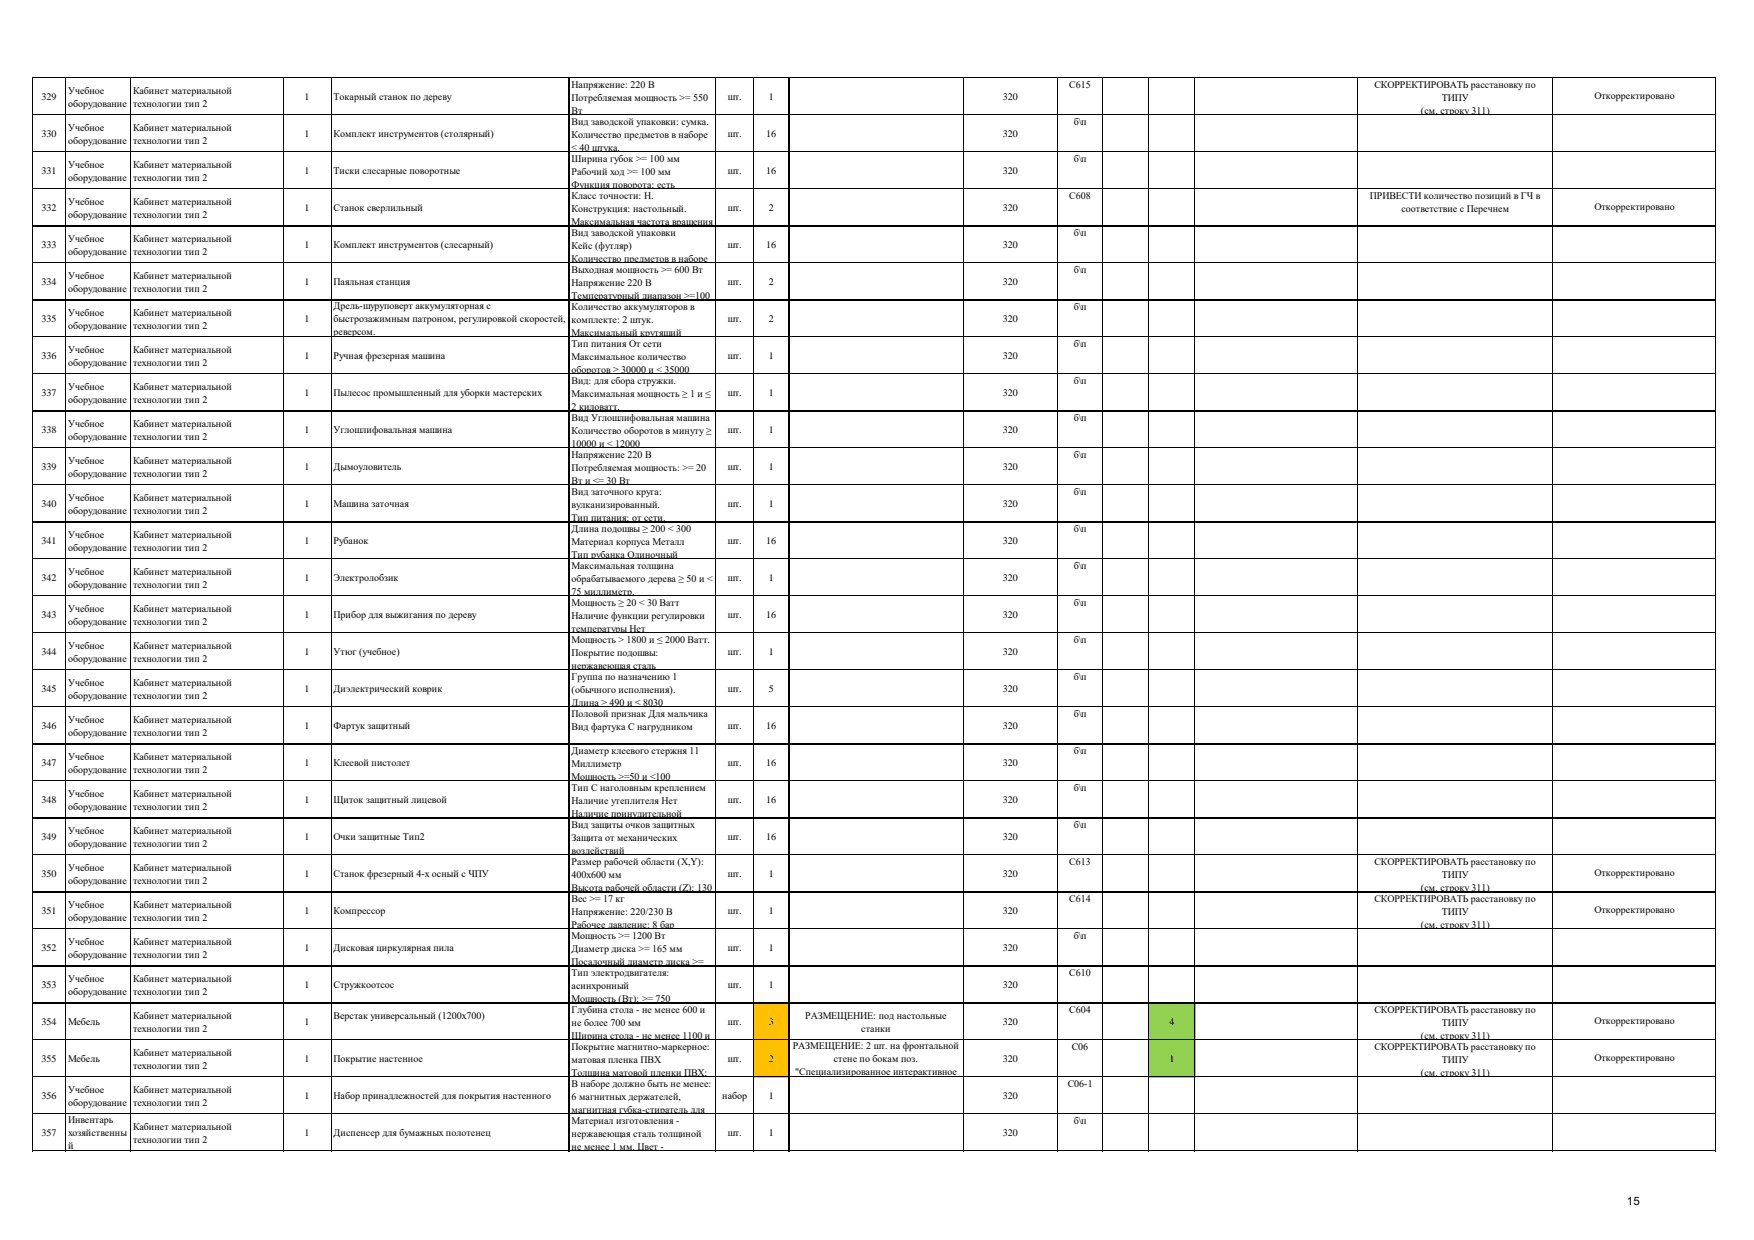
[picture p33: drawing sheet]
<svg xmlns="http://www.w3.org/2000/svg" width="297mm" height="210mm" viewBox="0 0 297 210" stroke-linecap="round" stroke-linejoin="round" font-family="sans-serif">
<defs><g id="words">
<text font-size="1.9" x="275.5" y="204">15</text>
<g font-size="1.7">
<text x="7" y="16.9">329</text>
<text x="11.5" y="15.8">Учебное</text>
<text x="22.5" y="15.8">Кабинет материальной</text>
<text x="51.6" y="16.9">1</text>
<text x="56.5" y="16.9">Токарный станок по дереву</text>
<text x="96.8" y="14.9">Напряжение: 220 В</text>
<text x="96.8" y="17.1">Потребляемая мощность &gt;= 550</text>
<text x="123.2" y="16.9">шт.</text>
<text x="130.2" y="16.9">1</text>
<text x="169.8" y="16.9">320</text>
<text x="181.1" y="14.9">С615</text>
<text x="232.7" y="14.9">СКОРРЕКТИРОВАТЬ расстановку по</text>
<text x="244.2" y="17.1">ТИПУ</text>
<text x="270" y="16.8">Откорректировано</text>
<text x="7" y="23.2">330</text>
<text x="11.5" y="18">оборудование</text>
<text x="11.5" y="22.1">Учебное</text>
<text x="22.5" y="18">технологии тип 2</text>
<text x="22.5" y="22.1">Кабинет материальной</text>
<text x="51.6" y="23.2">1</text>
<text x="56.5" y="23.2">Комплект инструментов (столярный)</text>
<text x="96.8" y="19.3">Вт</text>
<text x="96.8" y="21.2">Вид заводской упаковки: сумка.</text>
<text x="96.8" y="23.4">Количество предметов в наборе</text>
<text x="123.2" y="23.2">шт.</text>
<text x="129.7" y="23.2">16</text>
<text x="169.8" y="23.2">320</text>
<text x="181.8" y="21.2">б\п</text>
<text x="240.6" y="19.3">(см. строку 311)</text>
<text x="7" y="29.5">331</text>
<text x="11.5" y="24.3">оборудование</text>
<text x="11.5" y="28.4">Учебное</text>
<text x="22.5" y="24.3">технологии тип 2</text>
<text x="22.5" y="28.4">Кабинет материальной</text>
<text x="51.6" y="29.5">1</text>
<text x="56.5" y="29.5">Тиски слесарные поворотные</text>
<text x="96.8" y="25.6">≤ 40 штука.</text>
<text x="96.8" y="27.4">Ширина губок &gt;= 100 мм</text>
<text x="96.8" y="29.7">Рабочий ход &gt;= 100 мм</text>
<text x="123.2" y="29.5">шт.</text>
<text x="129.7" y="29.5">16</text>
<text x="169.8" y="29.5">320</text>
<text x="181.8" y="27.4">б\п</text>
<text x="7" y="35.7">332</text>
<text x="11.5" y="30.6">оборудование</text>
<text x="11.5" y="34.6">Учебное</text>
<text x="22.5" y="30.6">технологии тип 2</text>
<text x="22.5" y="34.6">Кабинет материальной</text>
<text x="51.6" y="35.7">1</text>
<text x="56.5" y="35.7">Станок сверлильный</text>
<text x="96.8" y="31.9">Функция поворота: есть</text>
<text x="96.8" y="33.7">Класс точности: Н.</text>
<text x="96.8" y="35.9">Конструкция: настольный.</text>
<text x="123.2" y="35.7">шт.</text>
<text x="130.2" y="35.7">2</text>
<text x="169.8" y="35.7">320</text>
<text x="181.1" y="33.7">С608</text>
<text x="232" y="33.7">ПРИВЕСТИ количество позиций в ГЧ в</text>
<text x="237.3" y="35.9">соответствие с Перечнем</text>
<text x="270" y="35.6">Откорректировано</text>
<text x="11.5" y="36.8">оборудование</text>
<text x="11.5" y="40.9">Учебное</text>
<text x="22.5" y="36.8">технологии тип 2</text>
<text x="22.5" y="40.9">Кабинет материальной</text>
<text x="96.8" y="38.1">Максимальная частота вращения</text>
<text x="96.8" y="40">Вид заводской упаковки</text>
<text x="181.8" y="40">б\п</text>
<text x="7" y="42">333</text>
<text x="11.5" y="43.1">оборудование</text>
<text x="11.5" y="47.2">Учебное</text>
<text x="22.5" y="43.1">технологии тип 2</text>
<text x="22.5" y="47.2">Кабинет материальной</text>
<text x="51.6" y="42">1</text>
<text x="56.5" y="42">Комплект инструментов (слесарный)</text>
<text x="96.8" y="42.2">Кейс (футляр)</text>
<text x="96.8" y="44.4">Количество предметов в наборе</text>
<text x="96.8" y="46.3">Выходная мощность &gt;= 600 Вт</text>
<text x="123.2" y="42">шт.</text>
<text x="129.7" y="42">16</text>
<text x="169.8" y="42">320</text>
<text x="181.8" y="46.3">б\п</text>
<text x="7" y="48.3">334</text>
<text x="11.5" y="49.4">оборудование</text>
<text x="11.5" y="53.4">Учебное</text>
<text x="22.5" y="49.4">технологии тип 2</text>
<text x="22.5" y="53.4">Кабинет материальной</text>
<text x="51.6" y="48.3">1</text>
<text x="56.5" y="48.3">Паяльная станция</text>
<text x="56.5" y="52.3">Дрель-шуруповерт аккумуляторная с</text>
<text x="96.8" y="48.5">Напряжение 220 В</text>
<text x="96.8" y="50.7">Температурный диапазон &gt;=100</text>
<text x="96.8" y="52.5">Количество аккумуляторов в</text>
<text x="123.2" y="48.3">шт.</text>
<text x="130.2" y="48.3">2</text>
<text x="169.8" y="48.3">320</text>
<text x="181.8" y="52.5">б\п</text>
<text x="7" y="54.6">335</text>
<text x="11.5" y="55.7">оборудование</text>
<text x="11.5" y="59.7">Учебное</text>
<text x="22.5" y="55.7">технологии тип 2</text>
<text x="22.5" y="59.7">Кабинет материальной</text>
<text x="51.6" y="54.6">1</text>
<text x="56.5" y="54.6">быстрозажимным патроном, регулировкой скоростей,</text>
<text x="56.5" y="56.8">реверсом.</text>
<text x="96.8" y="54.7">комплекте: 2 штук.</text>
<text x="96.8" y="56.9">Максимальный крутящий</text>
<text x="96.8" y="58.8">Тип питания От сети</text>
<text x="123.2" y="54.6">шт.</text>
<text x="130.2" y="54.6">2</text>
<text x="169.8" y="54.6">320</text>
<text x="181.8" y="58.8">б\п</text>
<text x="7" y="60.8">336</text>
<text x="11.5" y="61.9">оборудование</text>
<text x="11.5" y="66">Учебное</text>
<text x="22.5" y="61.9">технологии тип 2</text>
<text x="22.5" y="66">Кабинет материальной</text>
<text x="51.6" y="60.8">1</text>
<text x="56.5" y="60.8">Ручная фрезерная машина</text>
<text x="96.8" y="61">Максимальное количество</text>
<text x="96.8" y="63.2">оборотов ≥ 30000 и &lt; 35000</text>
<text x="96.8" y="65.1">Вид: для сбора стружки.</text>
<text x="123.2" y="60.8">шт.</text>
<text x="130.2" y="60.8">1</text>
<text x="169.8" y="60.8">320</text>
<text x="181.8" y="65.1">б\п</text>
<text x="7" y="67.1">337</text>
<text x="11.5" y="68.2">оборудование</text>
<text x="22.5" y="68.2">технологии тип 2</text>
<text x="51.6" y="67.1">1</text>
<text x="56.5" y="67.1">Пылесос промышленный для уборки мастерских</text>
<text x="96.8" y="67.3">Максимальная мощность ≥ 1 и ≤</text>
<text x="96.8" y="69.5">2 киловатт.</text>
<text x="96.8" y="71.3">Вид Углошлифовальная машина</text>
<text x="123.2" y="67.1">шт.</text>
<text x="130.2" y="67.1">1</text>
<text x="169.8" y="67.1">320</text>
<text x="181.8" y="71.3">б\п</text>
<text x="7" y="73.4">338</text>
<text x="11.5" y="72.3">Учебное</text>
<text x="11.5" y="74.5">оборудование</text>
<text x="22.5" y="72.3">Кабинет материальной</text>
<text x="22.5" y="74.5">технологии тип 2</text>
<text x="51.6" y="73.4">1</text>
<text x="56.5" y="73.4">Углошлифовальная машина</text>
<text x="96.8" y="73.5">Количество оборотов в минуту ≥</text>
<text x="96.8" y="75.7">10000 и &lt; 12000</text>
<text x="96.8" y="77.6">Напряжение 220 В</text>
<text x="123.2" y="73.4">шт.</text>
<text x="130.2" y="73.4">1</text>
<text x="169.8" y="73.4">320</text>
<text x="181.8" y="77.6">б\п</text>
<text x="7" y="79.6">339</text>
<text x="11.5" y="78.5">Учебное</text>
<text x="11.5" y="80.7">оборудование</text>
<text x="22.5" y="78.5">Кабинет материальной</text>
<text x="22.5" y="80.7">технологии тип 2</text>
<text x="51.6" y="79.6">1</text>
<text x="56.5" y="79.6">Дымоуловитель</text>
<text x="96.8" y="79.8">Потребляемая мощность: &gt;= 20</text>
<text x="96.8" y="82">Вт и &lt;= 30 Вт</text>
<text x="96.8" y="83.9">Вид заточного круга:</text>
<text x="123.2" y="79.6">шт.</text>
<text x="130.2" y="79.6">1</text>
<text x="169.8" y="79.6">320</text>
<text x="181.8" y="83.9">б\п</text>
<text x="7" y="85.9">340</text>
<text x="11.5" y="84.8">Учебное</text>
<text x="11.5" y="87">оборудование</text>
<text x="22.5" y="84.8">Кабинет материальной</text>
<text x="22.5" y="87">технологии тип 2</text>
<text x="51.6" y="85.9">1</text>
<text x="56.5" y="85.9">Машина заточная</text>
<text x="96.8" y="86.1">вулканизированный.</text>
<text x="96.8" y="88.3">Тип питания: от сети.</text>
<text x="123.2" y="85.9">шт.</text>
<text x="130.2" y="85.9">1</text>
<text x="169.8" y="85.9">320</text>
<text x="7" y="92.2">341</text>
<text x="11.5" y="91.1">Учебное</text>
<text x="11.5" y="93.3">оборудование</text>
<text x="22.5" y="91.1">Кабинет материальной</text>
<text x="22.5" y="93.3">технологии тип 2</text>
<text x="51.6" y="92.2">1</text>
<text x="56.5" y="92.2">Рубанок</text>
<text x="96.8" y="90.1">Длина подошвы ≥ 200 &lt; 300</text>
<text x="96.8" y="92.3">Материал корпуса Металл</text>
<text x="96.8" y="94.5">Тип рубанка Одиночный</text>
<text x="123.2" y="92.2">шт.</text>
<text x="129.7" y="92.2">16</text>
<text x="169.8" y="92.2">320</text>
<text x="181.8" y="90.1">б\п</text>
<text x="7" y="98.4">342</text>
<text x="11.5" y="97.3">Учебное</text>
<text x="11.5" y="99.5">оборудование</text>
<text x="22.5" y="97.3">Кабинет материальной</text>
<text x="22.5" y="99.5">технологии тип 2</text>
<text x="51.6" y="98.4">1</text>
<text x="56.5" y="98.4">Электролобзик</text>
<text x="96.8" y="96.4">Максимальная толщина</text>
<text x="96.8" y="98.6">обрабатываемого дерева ≥ 50 и &lt;</text>
<text x="96.8" y="100.8">75 миллиметр.</text>
<text x="123.2" y="98.4">шт.</text>
<text x="130.2" y="98.4">1</text>
<text x="169.8" y="98.4">320</text>
<text x="181.8" y="96.4">б\п</text>
<text x="7" y="104.7">343</text>
<text x="11.5" y="103.6">Учебное</text>
<text x="11.5" y="105.8">оборудование</text>
<text x="22.5" y="103.6">Кабинет материальной</text>
<text x="22.5" y="105.8">технологии тип 2</text>
<text x="51.6" y="104.7">1</text>
<text x="56.5" y="104.7">Прибор для выжигания по дереву</text>
<text x="96.8" y="102.7">Мощность ≥ 20 &lt; 30 Ватт</text>
<text x="96.8" y="104.9">Наличие функции регулировки</text>
<text x="96.8" y="107.1">температуры Нет</text>
<text x="123.2" y="104.7">шт.</text>
<text x="129.7" y="104.7">16</text>
<text x="169.8" y="104.7">320</text>
<text x="181.8" y="102.7">б\п</text>
<text x="7" y="111">344</text>
<text x="11.5" y="109.9">Учебное</text>
<text x="11.5" y="112.1">оборудование</text>
<text x="22.5" y="109.9">Кабинет материальной</text>
<text x="22.5" y="112.1">технологии тип 2</text>
<text x="51.6" y="111">1</text>
<text x="56.5" y="111">Утюг (учебное)</text>
<text x="96.8" y="108.9">Мощность &gt; 1800 и ≤ 2000 Ватт.</text>
<text x="96.8" y="111.1">Покрытие подошвы:</text>
<text x="96.8" y="113.3">нержавеющая сталь</text>
<text x="123.2" y="111">шт.</text>
<text x="130.2" y="111">1</text>
<text x="169.8" y="111">320</text>
<text x="181.8" y="108.9">б\п</text>
<text x="7" y="117.2">345</text>
<text x="11.5" y="116.1">Учебное</text>
<text x="11.5" y="118.3">оборудование</text>
<text x="22.5" y="116.1">Кабинет материальной</text>
<text x="22.5" y="118.3">технологии тип 2</text>
<text x="51.6" y="117.2">1</text>
<text x="56.5" y="117.2">Диэлектрический коврик</text>
<text x="96.8" y="115.2">Группа по назначению 1</text>
<text x="96.8" y="117.4">(обычного исполнения).</text>
<text x="96.8" y="119.6">Длина ≥ 490 и ≤ 8030</text>
<text x="123.2" y="117.2">шт.</text>
<text x="130.2" y="117.2">5</text>
<text x="169.8" y="117.2">320</text>
<text x="181.8" y="115.2">б\п</text>
<text x="7" y="123.5">346</text>
<text x="11.5" y="122.4">Учебное</text>
<text x="11.5" y="124.6">оборудование</text>
<text x="22.5" y="122.4">Кабинет материальной</text>
<text x="22.5" y="124.6">технологии тип 2</text>
<text x="51.6" y="123.5">1</text>
<text x="56.5" y="123.5">Фартук защитный</text>
<text x="96.8" y="121.5">Половой признак Для мальчика</text>
<text x="96.8" y="123.7">Вид фартука С нагрудником</text>
<text x="123.2" y="123.5">шт.</text>
<text x="129.7" y="123.5">16</text>
<text x="169.8" y="123.5">320</text>
<text x="181.8" y="121.5">б\п</text>
<text x="7" y="129.8">347</text>
<text x="11.5" y="128.7">Учебное</text>
<text x="11.5" y="130.9">оборудование</text>
<text x="22.5" y="128.7">Кабинет материальной</text>
<text x="22.5" y="130.9">технологии тип 2</text>
<text x="51.6" y="129.8">1</text>
<text x="56.5" y="129.8">Клеевой пистолет</text>
<text x="96.8" y="127.7">Диаметр клеевого стержня 11</text>
<text x="96.8" y="129.9">Миллиметр</text>
<text x="123.2" y="129.8">шт.</text>
<text x="129.7" y="129.8">16</text>
<text x="169.8" y="129.8">320</text>
<text x="181.8" y="127.7">б\п</text>
<text x="7" y="136">348</text>
<text x="11.5" y="134.9">Учебное</text>
<text x="11.5" y="137.1">оборудование</text>
<text x="22.5" y="134.9">Кабинет материальной</text>
<text x="22.5" y="137.1">технологии тип 2</text>
<text x="51.6" y="136">1</text>
<text x="56.5" y="136">Щиток защитный лицевой</text>
<text x="96.8" y="132.1">Мощность &gt;=50 и &lt;100</text>
<text x="96.8" y="134">Тип С наголовным креплением</text>
<text x="96.8" y="136.2">Наличие утеплителя Нет</text>
<text x="123.2" y="136">шт.</text>
<text x="129.7" y="136">16</text>
<text x="169.8" y="136">320</text>
<text x="181.8" y="134">б\п</text>
<text x="7" y="142.3">349</text>
<text x="11.5" y="141.2">Учебное</text>
<text x="11.5" y="143.4">оборудование</text>
<text x="22.5" y="141.2">Кабинет материальной</text>
<text x="22.5" y="143.4">технологии тип 2</text>
<text x="51.6" y="142.3">1</text>
<text x="56.5" y="142.3">Очки защитные Тип2</text>
<text x="96.8" y="138.4">Наличие принудительной</text>
<text x="96.8" y="140.3">Вид защиты очков защитных</text>
<text x="96.8" y="142.5">Защита от механических</text>
<text x="123.2" y="142.3">шт.</text>
<text x="129.7" y="142.3">16</text>
<text x="169.8" y="142.3">320</text>
<text x="181.8" y="140.3">б\п</text>
<text x="7" y="148.6">350</text>
<text x="11.5" y="147.5">Учебное</text>
<text x="11.5" y="149.7">оборудование</text>
<text x="22.5" y="147.5">Кабинет материальной</text>
<text x="22.5" y="149.7">технологии тип 2</text>
<text x="51.6" y="148.6">1</text>
<text x="56.5" y="148.6">Станок фрезерный 4-х осный с ЧПУ</text>
<text x="96.8" y="144.7">воздействий</text>
<text x="96.8" y="146.5">Размер рабочей области (Х,Y):</text>
<text x="96.8" y="148.7">400x600 мм</text>
<text x="123.2" y="148.6">шт.</text>
<text x="130.2" y="148.6">1</text>
<text x="169.8" y="148.6">320</text>
<text x="181.1" y="146.5">С613</text>
<text x="232.7" y="146.5">СКОРРЕКТИРОВАТЬ расстановку по</text>
<text x="244.2" y="148.7">ТИПУ</text>
<text x="270" y="148.4">Откорректировано</text>
<text x="7" y="154.8">351</text>
<text x="11.5" y="153.7">Учебное</text>
<text x="11.5" y="155.9">оборудование</text>
<text x="22.5" y="153.7">Кабинет материальной</text>
<text x="22.5" y="155.9">технологии тип 2</text>
<text x="51.6" y="154.8">1</text>
<text x="56.5" y="154.8">Компрессор</text>
<text x="96.8" y="150.9">Высота рабочей области (Z): 130</text>
<text x="96.8" y="152.8">Вес &gt;= 17 кг</text>
<text x="96.8" y="155">Напряжение: 220/230 В</text>
<text x="123.2" y="154.8">шт.</text>
<text x="130.2" y="154.8">1</text>
<text x="169.8" y="154.8">320</text>
<text x="181.1" y="152.8">С614</text>
<text x="232.7" y="152.8">СКОРРЕКТИРОВАТЬ расстановку по</text>
<text x="240.6" y="150.9">(см. строку 311)</text>
<text x="244.2" y="155">ТИПУ</text>
<text x="270" y="154.7">Откорректировано</text>
<text x="7" y="161.1">352</text>
<text x="11.5" y="160">Учебное</text>
<text x="22.5" y="160">Кабинет материальной</text>
<text x="51.6" y="161.1">1</text>
<text x="56.5" y="161.1">Дисковая циркулярная пила</text>
<text x="96.8" y="157.2">Рабочее давление: 8 бар</text>
<text x="96.8" y="159.1">Мощность &gt;= 1200 Вт</text>
<text x="96.8" y="161.3">Диаметр диска &gt;= 165 мм</text>
<text x="123.2" y="161.1">шт.</text>
<text x="130.2" y="161.1">1</text>
<text x="169.8" y="161.1">320</text>
<text x="181.8" y="159.1">б\п</text>
<text x="240.6" y="157.2">(см. строку 311)</text>
<text x="7" y="167.4">353</text>
<text x="11.5" y="162.2">оборудование</text>
<text x="11.5" y="166.3">Учебное</text>
<text x="22.5" y="162.2">технологии тип 2</text>
<text x="22.5" y="166.3">Кабинет материальной</text>
<text x="51.6" y="167.4">1</text>
<text x="56.5" y="167.4">Стружкоотсос</text>
<text x="96.8" y="163.5">Посадочный диаметр диска &gt;=</text>
<text x="96.8" y="165.3">Тип электродвигателя:</text>
<text x="96.8" y="167.5">асинхронный</text>
<text x="123.2" y="167.4">шт.</text>
<text x="130.2" y="167.4">1</text>
<text x="169.8" y="167.4">320</text>
<text x="181.1" y="165.3">С610</text>
<text x="7" y="173.6">354</text>
<text x="11.5" y="168.5">оборудование</text>
<text x="11.5" y="173.6">Мебель</text>
<text x="22.5" y="168.5">технологии тип 2</text>
<text x="22.5" y="172.5">Кабинет материальной</text>
<text x="51.6" y="173.6">1</text>
<text x="56.5" y="172.5">Верстак универсальный (1200х700)</text>
<text x="96.8" y="169.7">Мощность (Вт): &gt;= 750</text>
<text x="96.8" y="171.6">Глубина стола - не менее 600 и</text>
<text x="96.8" y="173.8">не более 700 мм</text>
<text x="123.2" y="173.6">шт.</text>
<text x="130.2" y="173.6">3</text>
<text x="136.3" y="172.5">РАЗМЕЩЕНИЕ: под настольные</text>
<text x="169.8" y="173.6">320</text>
<text x="181.1" y="171.6">С604</text>
<text x="198" y="173.6">4</text>
<text x="232.7" y="171.6">СКОРРЕКТИРОВАТЬ расстановку по</text>
<text x="244.2" y="173.8">ТИПУ</text>
<text x="270" y="173.5">Откорректировано</text>
<text x="7" y="179.9">355</text>
<text x="11.5" y="179.9">Мебель</text>
<text x="22.5" y="174.7">технологии тип 2</text>
<text x="22.5" y="178.8">Кабинет материальной</text>
<text x="51.6" y="179.9">1</text>
<text x="56.5" y="179.9">Покрытие настенное</text>
<text x="96.8" y="176">Ширина стола - не менее 1100 и</text>
<text x="96.8" y="177.9">Покрытие магнитно-маркерное:</text>
<text x="123.2" y="179.9">шт.</text>
<text x="130.2" y="179.9">2</text>
<text x="134.2" y="177.7">РАЗМЕЩЕНИЕ: 2 шт. на фронтальной</text>
<text x="141.2" y="179.9">стене по бокам поз.</text>
<text x="145.8" y="174.7">станки</text>
<text x="169.8" y="179.9">320</text>
<text x="181.5" y="177.9">С06</text>
<text x="198" y="179.9">1</text>
<text x="232.7" y="177.9">СКОРРЕКТИРОВАТЬ расстановку по</text>
<text x="240.6" y="176">(см. строку 311)</text>
<text x="270" y="179.7">Откорректировано</text>
<text x="11.5" y="185.1">Учебное</text>
<text x="22.5" y="181">технологии тип 2</text>
<text x="22.5" y="185.1">Кабинет материальной</text>
<text x="96.8" y="180.1">матовая пленка ПВХ</text>
<text x="96.8" y="182.3">Толщина матовой пленки ПВХ:</text>
<text x="96.8" y="184.1">В наборе должно быть не менее:</text>
<text x="134.7" y="182.1">&quot;Специализированное интерактивное</text>
<text x="180.8" y="184.1">С06-1</text>
<text x="240.6" y="182.3">(см. строку 311)</text>
<text x="244.2" y="180.1">ТИПУ</text>
<text x="7" y="186.2">356</text>
<text x="11.5" y="187.3">оборудование</text>
<text x="11.5" y="190.2">Инвентарь</text>
<text x="22.5" y="187.3">технологии тип 2</text>
<text x="22.5" y="191.3">Кабинет материальной</text>
<text x="51.6" y="186.2">1</text>
<text x="56.5" y="186.2">Набор принадлежностей для покрытия настенного</text>
<text x="96.8" y="186.3">6 магнитных держателей,</text>
<text x="96.8" y="188.5">магнитная губка-стиратель для</text>
<text x="96.8" y="190.4">Материал изготовления -</text>
<text x="122.3" y="186.2">набор</text>
<text x="130.2" y="186.2">1</text>
<text x="169.8" y="186.2">320</text>
<text x="181.8" y="190.4">б\п</text>
<text x="7" y="192.4">357</text>
<text x="11.5" y="192.4">хозяйственны</text>
<text x="11.5" y="194.6">й</text>
<text x="22.5" y="193.5">технологии тип 2</text>
<text x="51.6" y="192.4">1</text>
<text x="56.5" y="192.4">Диспенсер для бумажных полотенец</text>
<text x="96.8" y="192.6">нержавеющая сталь толщиной</text>
<text x="96.8" y="194.8">не менее 1 мм. Цвет -</text>
<text x="123.2" y="192.4">шт.</text>
<text x="130.2" y="192.4">1</text>
<text x="169.8" y="192.4">320</text>
</g>
</g></defs>
<path d="M127.5 169.8h6.1v12.6h-6.1z" fill-rule="evenodd" fill="#ffc000"/>
<path d="M194.5 169.8h7.9v12.6h-7.9z" fill-rule="evenodd" fill="#92d050"/>
<g fill="none" stroke="#000" stroke-width=".17">
<path d="M5.5 13v182M5.6 13.1h284.9M5.6 19.4h284.9M11.1 13.2v181.8M22.1 13.2v181.8M47.9 13.2v181.8M56.1 13.2v181.8M96.4 13.2v181.8M121.2 13.2v181.8M127.5 13.2v181.8M133.6 13.2v181.8M163.1 13.2v181.8"/>
<path d="M179 13.2v181.8M186.7 13.2v181.8M194.5 13.2v181.8M202.3 13.2v181.8M229.9 13.2v181.8M262.9 13.2v181.8M290.4 13.2v181.8M5.6 25.7h284.9M5.6 31.9h284.9M5.6 38.2h284.9M5.6 44.5h284.9M5.6 50.7h284.9"/>
<path d="M5.6 57h284.9M5.6 63.3h284.9M5.6 69.5h284.9M5.6 75.8h284.9M5.6 82.1h284.9M5.6 88.3h284.9M5.6 94.6h284.9M5.6 100.9h284.9M5.6 107.1h284.9M5.6 113.4h284.9M5.6 119.7h284.9M5.6 125.9h284.9"/>
<path d="M5.6 132.2h284.9M5.6 138.5h284.9M5.6 144.8h284.9M5.6 151h284.9M5.6 157.3h284.9M5.6 163.6h284.9M5.6 169.8h284.9M5.6 176.1h284.9M5.6 182.4h284.9M5.6 188.6h284.9M5.6 194.9h284.9"/>
</g>
<use href="#words"/>
</svg>
